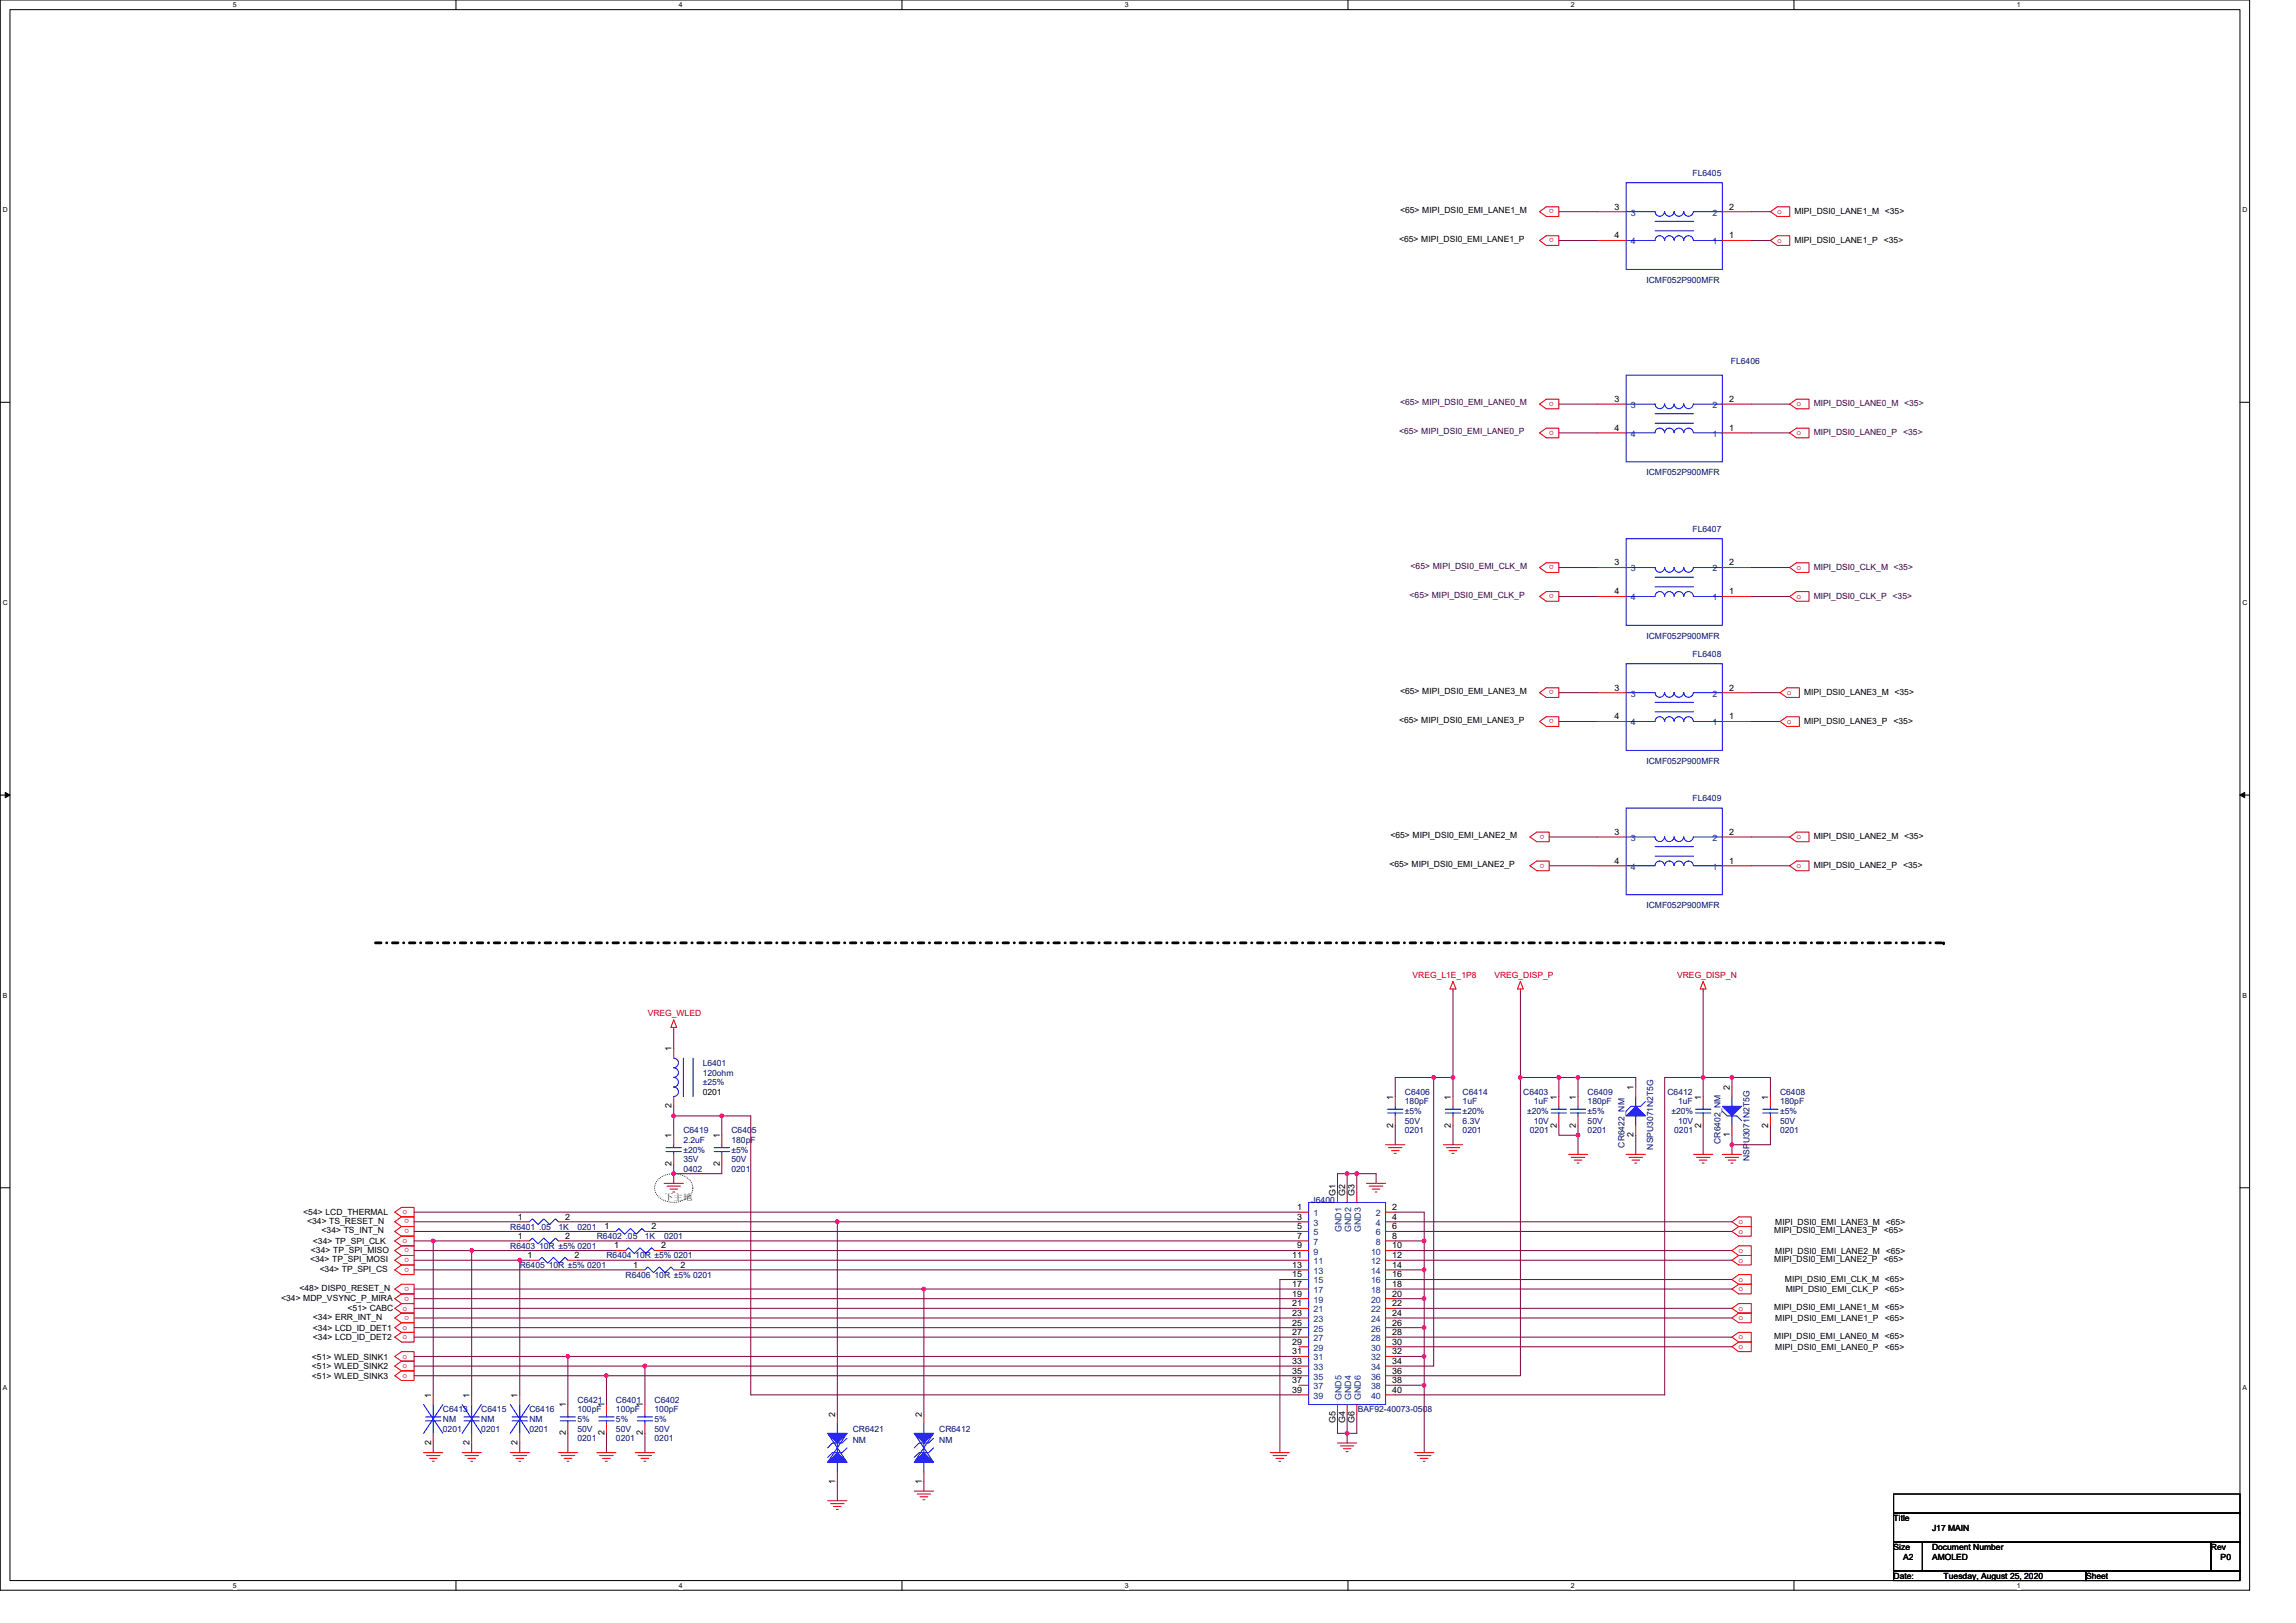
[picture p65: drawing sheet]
<svg xmlns="http://www.w3.org/2000/svg" width="297mm" height="210mm" viewBox="0 0 297 210" stroke-linecap="round" stroke-linejoin="round" font-family="sans-serif">
<defs><g id="words">
<g font-size="1.1" fill="#000080">
<text x="219" y="22.8">FL6405</text>
<text x="213" y="36.6">ICMF052P900MFR</text>
<text x="223.9" y="47.1">FL6406</text>
<text x="213" y="61.5">ICMF052P900MFR</text>
<text x="219" y="68.9">FL6407</text>
<text x="213" y="82.7">ICMF052P900MFR</text>
<text x="219" y="85">FL6408</text>
<text x="213" y="98.8">ICMF052P900MFR</text>
<text x="219" y="103.7">FL6409</text>
<text x="213" y="117.5">ICMF052P900MFR</text>
<text x="90.9" y="137.9">L6401</text>
<text x="90.9" y="139.2">120ohm</text>
<text x="90.9" y="140.4">±25%</text>
<text x="181.8" y="141.7">C6406</text>
<text x="181.8" y="142.9">180pF</text>
<text x="189.2" y="141.7">C6414</text>
<text x="189.2" y="142.9">1uF</text>
<text x="197.1" y="141.7">C6403</text>
<text x="198.4" y="142.9">1uF</text>
<text x="205.4" y="141.7">C6409</text>
<text x="205.4" y="142.9">180pF</text>
<text x="215.7" y="141.7">C6412</text>
<text x="217.1" y="142.9">1uF</text>
<text x="230.3" y="141.7">C6408</text>
<text x="230.3" y="142.9">180pF</text>
<text x="88.4" y="146.6">C6419</text>
<text x="88.4" y="147.9">2.2uF</text>
<text x="88.4" y="149.1">±20%</text>
<text x="94.6" y="146.6">C6405</text>
<text x="94.6" y="147.9">180pF</text>
<text x="94.6" y="149.1">±5%</text>
<text x="181.8" y="146.6">0201</text>
<text x="181.8" y="145.4">50V</text>
<text x="181.8" y="144.1">±5%</text>
<text x="189.2" y="146.6">0201</text>
<text x="189.2" y="145.4">6.3V</text>
<text x="189.2" y="144.1">±20%</text>
<text x="197.6" y="144.1">±20%</text>
<text x="197.9" y="146.6">0201</text>
<text x="198.4" y="145.4">10V</text>
<text x="205.4" y="146.6">0201</text>
<text x="205.4" y="145.4">50V</text>
<text x="205.4" y="144.1">±5%</text>
<text x="210.2" y="148.5" transform="rotate(-90 210.2 148.5)">CR6422_NM</text>
<text x="213.9" y="148.7" transform="rotate(-90 213.9 148.7)">NSPU3071N2T5G</text>
<text x="216.2" y="144.1">±20%</text>
<text x="216.6" y="146.6">0201</text>
<text x="217.1" y="145.4">10V</text>
<text x="222.6" y="148" transform="rotate(-90 222.6 148)">CR6402_NM</text>
<text x="230.3" y="146.6">0201</text>
<text x="230.3" y="145.4">50V</text>
<text x="230.3" y="144.1">±5%</text>
<text x="88.4" y="151.6">0402</text>
<text x="88.4" y="150.4">35V</text>
<text x="94.6" y="151.6">0201</text>
<text x="94.6" y="150.4">50V</text>
<text x="169.7" y="155.6">J6400</text>
<text x="226.3" y="150.2" transform="rotate(-90 226.3 150.2)">NSPU3071N2T5G</text>
<text x="66" y="161.6">R6403 10R ±5% 0201</text>
<text x="66" y="159.1">R6401 .05</text>
<text x="72.2" y="159.1">1K</text>
<text x="74.7" y="159.1">0201</text>
<text x="77.2" y="160.3">R6402 .05</text>
<text x="83.4" y="160.3">1K</text>
<text x="85.9" y="160.3">0201</text>
<text x="67.2" y="164.1">R6405 10R ±5% 0201</text>
<text x="78.5" y="162.8">R6404 10R ±5% 0201</text>
<text x="80.9" y="165.3">R6406 10R ±5% 0201</text>
<text x="57.3" y="182.7">C6413</text>
<text x="57.3" y="184">NM</text>
<text x="57.3" y="185.2">0201</text>
<text x="62.3" y="182.7">C6415</text>
<text x="62.3" y="184">NM</text>
<text x="62.3" y="185.2">0201</text>
<text x="68.5" y="182.7">C6416</text>
<text x="68.5" y="184">NM</text>
<text x="68.5" y="185.2">0201</text>
<text x="74.7" y="181.5">C6421</text>
<text x="74.7" y="182.7">100pF</text>
<text x="74.7" y="185.2">50V</text>
<text x="74.7" y="184">5%</text>
<text x="79.7" y="181.5">C6401</text>
<text x="79.7" y="182.7">100pF</text>
<text x="79.7" y="185.2">50V</text>
<text x="79.7" y="184">5%</text>
<text x="84.7" y="181.5">C6402</text>
<text x="84.7" y="182.7">100pF</text>
<text x="84.7" y="185.2">50V</text>
<text x="84.7" y="184">5%</text>
<text x="110.3" y="185.2">CR6421</text>
<text x="121.5" y="185.2">CR6412</text>
<text x="175.7" y="182.7">BAF92-40073-0508</text>
<text x="74.7" y="186.5">0201</text>
<text x="79.7" y="186.5">0201</text>
<text x="84.7" y="186.5">0201</text>
<text x="110.3" y="186.7">NM</text>
<text x="121.5" y="186.7">NM</text>
</g>
<g font-size="1.1">
<text x="181.1" y="27.5">&lt;65&gt; MIPI_DSI0_EMI_LANE1_M</text>
<text x="208.9" y="27.1">3</text>
<text x="223.7" y="27.1">2</text>
<text x="232.2" y="27.7">MIPI_DSI0_LANE1_M &lt;35&gt;</text>
<text x="181" y="31.3">&lt;65&gt; MIPI_DSI0_EMI_LANE1_P</text>
<text x="208.9" y="30.8">4</text>
<text x="223.7" y="30.8">1</text>
<text x="232.2" y="31.4">MIPI_DSI0_LANE1_P</text>
<text x="243.7" y="31.4">&lt;35&gt;</text>
<text x="208.9" y="52">3</text>
<text x="223.7" y="52">2</text>
<text x="208.9" y="55.7">4</text>
<text x="223.7" y="55.7">1</text>
<text x="208.9" y="73.2">3</text>
<text x="208.9" y="76.9">4</text>
<text x="223.7" y="76.9">1</text>
<text x="223.7" y="73.2">2</text>
<text x="181.1" y="89.8">&lt;65&gt; MIPI_DSI0_EMI_LANE3_M</text>
<text x="208.9" y="89.3">3</text>
<text x="223.7" y="89.3">2</text>
<text x="233.4" y="89.9">MIPI_DSI0_LANE3_M &lt;35&gt;</text>
<text x="181" y="93.5">&lt;65&gt; MIPI_DSI0_EMI_LANE3_P</text>
<text x="208.9" y="93.1">4</text>
<text x="223.7" y="93.1">1</text>
<text x="233.4" y="93.6">MIPI_DSI0_LANE3_P</text>
<text x="245" y="93.6">&lt;35&gt;</text>
<text x="179.8" y="112.2">&lt;65&gt; MIPI_DSI0_EMI_LANE2_P</text>
<text x="179.9" y="108.4">&lt;65&gt; MIPI_DSI0_EMI_LANE2_M</text>
<text x="208.9" y="108">3</text>
<text x="208.9" y="111.7">4</text>
<text x="223.7" y="111.7">1</text>
<text x="223.7" y="108">2</text>
<text x="234.7" y="108.6">MIPI_DSI0_LANE2_M &lt;35&gt;</text>
<text x="234.7" y="112.3">MIPI_DSI0_LANE2_P</text>
<text x="246.2" y="112.3">&lt;35&gt;</text>
<text x="86.9" y="136" transform="rotate(-90 86.9 136)">1</text>
<text x="86.9" y="143.4" transform="rotate(-90 86.9 143.4)">2</text>
<text x="90.9" y="141.7">0201</text>
<text x="180.2" y="142.3" transform="rotate(-90 180.2 142.3)">1</text>
<text x="187.7" y="142.3" transform="rotate(-90 187.7 142.3)">1</text>
<text x="201.4" y="142.3" transform="rotate(-90 201.4 142.3)">1</text>
<text x="203.9" y="142.3" transform="rotate(-90 203.9 142.3)">1</text>
<text x="211.3" y="141" transform="rotate(-90 211.3 141)">1</text>
<text x="220.1" y="142.3" transform="rotate(-90 220.1 142.3)">1</text>
<text x="223.8" y="141" transform="rotate(-90 223.8 141)">2</text>
<text x="228.8" y="142.3" transform="rotate(-90 228.8 142.3)">1</text>
<text x="86.9" y="147.2" transform="rotate(-90 86.9 147.2)">1</text>
<text x="93.1" y="147.2" transform="rotate(-90 93.1 147.2)">1</text>
<text x="180.2" y="145.9" transform="rotate(-90 180.2 145.9)">2</text>
<text x="187.7" y="145.9" transform="rotate(-90 187.7 145.9)">2</text>
<text x="201.4" y="145.9" transform="rotate(-90 201.4 145.9)">2</text>
<text x="203.9" y="145.9" transform="rotate(-90 203.9 145.9)">2</text>
<text x="211.3" y="147.1" transform="rotate(-90 211.3 147.1)">2</text>
<text x="220.1" y="145.9" transform="rotate(-90 220.1 145.9)">2</text>
<text x="223.8" y="147.1" transform="rotate(-90 223.8 147.1)">1</text>
<text x="228.8" y="145.9" transform="rotate(-90 228.8 145.9)">2</text>
<text x="86.9" y="150.9" transform="rotate(-90 86.9 150.9)">2</text>
<text x="93.1" y="150.9" transform="rotate(-90 93.1 150.9)">2</text>
<text x="172.8" y="154.7" transform="rotate(-90 172.8 154.7)">G1</text>
<text x="174" y="154.7" transform="rotate(-90 174 154.7)">G2</text>
<text x="175.3" y="154.7" transform="rotate(-90 175.3 154.7)">G3</text>
<text x="39.2" y="157.2">&lt;54&gt; LCD_THERMAL</text>
<text x="39.7" y="158.3">&lt;34&gt; TS_RESET_N</text>
<text x="40.5" y="161">&lt;34&gt; TP_SPI_CLK</text>
<text x="41.6" y="159.6">&lt;34&gt; TS_INT_N</text>
<text x="67" y="160.3">1</text>
<text x="67" y="157.8">1</text>
<text x="73.1" y="160.3">2</text>
<text x="73.1" y="157.8">2</text>
<text x="78.2" y="159">1</text>
<text x="79.4" y="161.5">1</text>
<text x="84.3" y="159">2</text>
<text x="85.6" y="161.5">2</text>
<text x="167.8" y="156.5">1</text>
<text x="167.8" y="157.8">3</text>
<text x="167.8" y="159">5</text>
<text x="167.8" y="160.3">7</text>
<text x="167.8" y="161.5">9</text>
<text x="180.1" y="161.5">10</text>
<text x="180.1" y="156.5">2</text>
<text x="180.1" y="157.8">4</text>
<text x="180.1" y="159">6</text>
<text x="180.1" y="160.3">8</text>
<text x="229.5" y="159.6">MIPI_DSI0_EMI_LANE3_P</text>
<text x="229.7" y="158.5">MIPI_DSI0_EMI_LANE3_M &lt;65&gt;</text>
<text x="243.7" y="159.6">&lt;65&gt;</text>
<text x="38.8" y="167">&lt;48&gt; DISP0_RESET_N</text>
<text x="40.1" y="163.3">&lt;34&gt; TP_SPI_MOSI</text>
<text x="40.2" y="162.1">&lt;34&gt; TP_SPI_MISO</text>
<text x="41.4" y="164.6">&lt;34&gt; TP_SPI_CS</text>
<text x="68.2" y="162.8">1</text>
<text x="74.3" y="162.8">2</text>
<text x="81.9" y="164">1</text>
<text x="88" y="164">2</text>
<text x="167.2" y="162.8">11</text>
<text x="167.2" y="164">13</text>
<text x="167.2" y="165.3">15</text>
<text x="167.2" y="166.5">17</text>
<text x="167.2" y="167.7">19</text>
<text x="180.1" y="162.8">12</text>
<text x="180.1" y="164">14</text>
<text x="180.1" y="165.3">16</text>
<text x="180.1" y="166.5">18</text>
<text x="180.1" y="167.7">20</text>
<text x="229.5" y="163.3">MIPI_DSI0_EMI_LANE2_P</text>
<text x="229.7" y="162.2">MIPI_DSI0_EMI_LANE2_M &lt;65&gt;</text>
<text x="230.9" y="165.9">MIPI_DSI0_EMI_CLK_M &lt;65&gt;</text>
<text x="231" y="167.2">MIPI_DSI0_EMI_CLK_P</text>
<text x="243.7" y="163.3">&lt;65&gt;</text>
<text x="243.9" y="167.2">&lt;65&gt;</text>
<text x="36.4" y="168.3">&lt;34&gt; MDP_VSYNC_P_MIRA</text>
<text x="40.5" y="170.8">&lt;34&gt; ERR_INT_N</text>
<text x="40.5" y="172.1">&lt;34&gt; LCD_ID_DET1</text>
<text x="40.5" y="173.4">&lt;34&gt; LCD_ID_DET2</text>
<text x="45" y="169.7">&lt;51&gt; CABC</text>
<text x="167.2" y="169">21</text>
<text x="167.2" y="170.2">23</text>
<text x="167.2" y="171.5">25</text>
<text x="167.2" y="172.7">27</text>
<text x="167.2" y="174">29</text>
<text x="180.1" y="169">22</text>
<text x="180.1" y="170.2">24</text>
<text x="180.1" y="171.5">26</text>
<text x="180.1" y="172.7">28</text>
<text x="180.1" y="174">30</text>
<text x="229.5" y="169.5">MIPI_DSI0_EMI_LANE1_M &lt;65&gt;</text>
<text x="229.5" y="173.3">MIPI_DSI0_EMI_LANE0_M &lt;65&gt;</text>
<text x="229.7" y="170.9">MIPI_DSI0_EMI_LANE1_P</text>
<text x="243.9" y="170.9">&lt;65&gt;</text>
<text x="40.4" y="175.9">&lt;51&gt; WLED_SINK1</text>
<text x="40.4" y="177.1">&lt;51&gt; WLED_SINK2</text>
<text x="40.4" y="178.4">&lt;51&gt; WLED_SINK3</text>
<text x="167.2" y="175.2">31</text>
<text x="167.2" y="176.5">33</text>
<text x="167.2" y="177.7">35</text>
<text x="167.2" y="178.9">37</text>
<text x="180.1" y="175.2">32</text>
<text x="180.1" y="176.5">34</text>
<text x="180.1" y="177.7">36</text>
<text x="180.1" y="178.9">38</text>
<text x="229.7" y="174.6">MIPI_DSI0_EMI_LANE0_P</text>
<text x="243.9" y="174.6">&lt;65&gt;</text>
<text x="55.8" y="180.8" transform="rotate(-90 55.8 180.8)">1</text>
<text x="60.7" y="180.8" transform="rotate(-90 60.7 180.8)">1</text>
<text x="67" y="180.8" transform="rotate(-90 67 180.8)">1</text>
<text x="73.2" y="185.7" transform="rotate(-90 73.2 185.7)">2</text>
<text x="73.2" y="182.1" transform="rotate(-90 73.2 182.1)">1</text>
<text x="78.2" y="185.7" transform="rotate(-90 78.2 185.7)">2</text>
<text x="78.2" y="182.1" transform="rotate(-90 78.2 182.1)">1</text>
<text x="83.2" y="185.7" transform="rotate(-90 83.2 185.7)">2</text>
<text x="83.2" y="182.1" transform="rotate(-90 83.2 182.1)">1</text>
<text x="108.1" y="183.3" transform="rotate(-90 108.1 183.3)">2</text>
<text x="119.2" y="183.3" transform="rotate(-90 119.2 183.3)">2</text>
<text x="167.2" y="180.2">39</text>
<text x="172.8" y="184.1" transform="rotate(-90 172.8 184.1)">G5</text>
<text x="174" y="184.1" transform="rotate(-90 174 184.1)">G4</text>
<text x="175.3" y="184.1" transform="rotate(-90 175.3 184.1)">G6</text>
<text x="180.1" y="180.2">40</text>
<text x="55.8" y="186.9" transform="rotate(-90 55.8 186.9)">2</text>
<text x="60.7" y="186.9" transform="rotate(-90 60.7 186.9)">2</text>
<text x="67" y="186.9" transform="rotate(-90 67 186.9)">2</text>
<text x="108.1" y="191.9" transform="rotate(-90 108.1 191.9)">1</text>
<text x="119.2" y="191.9" transform="rotate(-90 119.2 191.9)">1</text>
<text x="245" y="196.8">Title</text>
<text x="245" y="200.5">Size</text>
<text x="246.2" y="201.8">A2</text>
<text x="250" y="200.5">Document Number</text>
<text x="250" y="201.8">AMOLED</text>
<text x="250" y="198">J17 MAIN</text>
<text x="286" y="200.5">Rev</text>
<text x="287.3" y="201.8">P0</text>
<text x="245" y="204.3">Date:</text>
<text x="251.5" y="204.3">Tuesday, August 25, 2020</text>
<text x="269.9" y="204.3">Sheet</text>
</g>
<g font-size="1.1" fill="#f00">
<text x="201" y="27.1" transform="rotate(180 201 27.1)">o</text>
<text x="229.9" y="27.7">o</text>
<text x="201" y="30.8" transform="rotate(180 201 30.8)">o</text>
<text x="229.9" y="31.4">o</text>
<text x="201" y="52" transform="rotate(180 201 52)">o</text>
<text x="232.4" y="52.6">o</text>
<text x="201" y="55.7" transform="rotate(180 201 55.7)">o</text>
<text x="232.4" y="56.3">o</text>
<text x="201" y="73.2" transform="rotate(180 201 73.2)">o</text>
<text x="201" y="76.9" transform="rotate(180 201 76.9)">o</text>
<text x="232.4" y="73.7">o</text>
<text x="232.4" y="77.4">o</text>
<text x="201" y="89.3" transform="rotate(180 201 89.3)">o</text>
<text x="231.2" y="89.9">o</text>
<text x="201" y="93.1" transform="rotate(180 201 93.1)">o</text>
<text x="231.2" y="93.6">o</text>
<text x="199.8" y="108" transform="rotate(180 199.8 108)">o</text>
<text x="199.8" y="111.7" transform="rotate(180 199.8 111.7)">o</text>
<text x="232.4" y="108.6">o</text>
<text x="232.4" y="112.3">o</text>
<text x="83.8" y="131.4">VREG_WLED</text>
<text x="182.7" y="126.5">VREG_L1E_1P8</text>
<text x="193.3" y="126.5">VREG_DISP_P</text>
<text x="217" y="126.5">VREG_DISP_N</text>
<text x="52.1" y="157.1">o</text>
<text x="52.1" y="160.8">o</text>
<text x="52.9" y="157.8" transform="rotate(180 52.9 157.8)">o</text>
<text x="52.9" y="159" transform="rotate(180 52.9 159)">o</text>
<text x="52.9" y="161.5" transform="rotate(180 52.9 161.5)">o</text>
<text x="224.9" y="158.3">o</text>
<text x="224.9" y="159.6">o</text>
<text x="52.9" y="166.5" transform="rotate(180 52.9 166.5)">o</text>
<text x="52.9" y="167.7" transform="rotate(180 52.9 167.7)">o</text>
<text x="52.9" y="162.8" transform="rotate(180 52.9 162.8)">o</text>
<text x="52.9" y="164" transform="rotate(180 52.9 164)">o</text>
<text x="224.9" y="162.1">o</text>
<text x="224.9" y="163.3">o</text>
<text x="224.9" y="167.1">o</text>
<text x="224.9" y="165.8">o</text>
<text x="52.1" y="169.6">o</text>
<text x="52.1" y="172">o</text>
<text x="52.1" y="173.3">o</text>
<text x="52.9" y="170.2" transform="rotate(180 52.9 170.2)">o</text>
<text x="224.9" y="170.8">o</text>
<text x="224.9" y="169.6">o</text>
<text x="224.9" y="173.3">o</text>
<text x="52.1" y="175.8">o</text>
<text x="52.1" y="177">o</text>
<text x="52.1" y="178.3">o</text>
<text x="224.9" y="174.5">o</text>
</g>
<g font-size="1.1" fill="#004080">
<text x="211" y="27.9">3</text>
<text x="221.6" y="27.9">2</text>
<text x="211" y="31.6">4</text>
<text x="221.6" y="31.6">1</text>
<text x="211" y="52.8">3</text>
<text x="221.6" y="52.8">2</text>
<text x="211" y="56.5">4</text>
<text x="221.6" y="56.5">1</text>
<text x="211" y="73.9">3</text>
<text x="211" y="77.7">4</text>
<text x="221.6" y="77.7">1</text>
<text x="221.6" y="73.9">2</text>
<text x="211" y="90.1">3</text>
<text x="211" y="93.9">4</text>
<text x="221.6" y="93.9">1</text>
<text x="221.6" y="90.1">2</text>
<text x="211" y="108.8">3</text>
<text x="211" y="112.5">4</text>
<text x="221.6" y="112.5">1</text>
<text x="221.6" y="108.8">2</text>
<text x="169.9" y="157.3">1</text>
<text x="169.9" y="158.6">3</text>
<text x="169.9" y="159.8">5</text>
<text x="169.9" y="161.1">7</text>
<text x="173.6" y="159.4" transform="rotate(-90 173.6 159.4)">GND1</text>
<text x="174.8" y="159.4" transform="rotate(-90 174.8 159.4)">GND2</text>
<text x="176.1" y="159.4" transform="rotate(-90 176.1 159.4)">GND3</text>
<text x="178" y="157.3">2</text>
<text x="178" y="158.6">4</text>
<text x="178" y="159.8">6</text>
<text x="178" y="161.1">8</text>
<text x="169.9" y="162.3">9</text>
<text x="169.9" y="163.6">11</text>
<text x="169.9" y="164.8">13</text>
<text x="169.9" y="166.1">15</text>
<text x="169.9" y="167.3">17</text>
<text x="177.4" y="162.3">10</text>
<text x="177.4" y="163.6">12</text>
<text x="177.4" y="164.8">14</text>
<text x="177.4" y="166.1">16</text>
<text x="177.4" y="167.3">18</text>
<text x="169.9" y="168.5">19</text>
<text x="169.9" y="169.8">21</text>
<text x="169.9" y="171">23</text>
<text x="169.9" y="172.3">25</text>
<text x="169.9" y="173.5">27</text>
<text x="177.4" y="168.5">20</text>
<text x="177.4" y="169.8">22</text>
<text x="177.4" y="171">24</text>
<text x="177.4" y="172.3">26</text>
<text x="177.4" y="173.5">28</text>
<text x="169.9" y="174.8">29</text>
<text x="169.9" y="176">31</text>
<text x="169.9" y="177.2">33</text>
<text x="169.9" y="178.5">35</text>
<text x="169.9" y="179.7">37</text>
<text x="177.4" y="174.8">30</text>
<text x="177.4" y="176">32</text>
<text x="177.4" y="177.2">34</text>
<text x="177.4" y="178.5">36</text>
<text x="177.4" y="179.7">38</text>
<text x="169.9" y="181">39</text>
<text x="173.6" y="181.1" transform="rotate(-90 173.6 181.1)">GND5</text>
<text x="174.8" y="181.1" transform="rotate(-90 174.8 181.1)">GND4</text>
<text x="176.1" y="181.1" transform="rotate(-90 176.1 181.1)">GND6</text>
<text x="177.4" y="181">40</text>
</g>
<g font-size="1.1" fill="#400040">
<text x="181.1" y="52.4">&lt;65&gt; MIPI_DSI0_EMI_LANE0_M</text>
<text x="234.7" y="52.6">MIPI_DSI0_LANE0_M &lt;35&gt;</text>
<text x="181" y="56.2">&lt;65&gt; MIPI_DSI0_EMI_LANE0_P</text>
<text x="234.7" y="56.3">MIPI_DSI0_LANE0_P</text>
<text x="246.2" y="56.3">&lt;35&gt;</text>
<text x="182.4" y="77.3">&lt;65&gt; MIPI_DSI0_EMI_CLK_P</text>
<text x="182.5" y="73.6">&lt;65&gt; MIPI_DSI0_EMI_CLK_M</text>
<text x="234.7" y="73.7">MIPI_DSI0_CLK_M &lt;35&gt;</text>
<text x="234.7" y="77.4">MIPI_DSI0_CLK_P &lt;35&gt;</text>
</g>
<text font-size="1.1" fill="#008000" x="85.9" y="155.2">下主地</text>
<g font-size=".9">
<text x="30.1" y="1">5</text>
<text x="87.8" y="1">4</text>
<text x="145.5" y="1">3</text>
<text x="203.2" y="1">2</text>
<text x="260.9" y="1">1</text>
<text x=".4" y="27.5">D</text>
<text x="290.1" y="27.5">D</text>
<text x=".4" y="78.3">C</text>
<text x="290.1" y="78.3">C</text>
<text x=".4" y="129.1">B</text>
<text x="290.1" y="129.1">B</text>
<text x=".4" y="179.9">A</text>
<text x="290.1" y="179.9">A</text>
<text x="30.1" y="205.4">5</text>
<text x="87.8" y="205.4">4</text>
<text x="145.5" y="205.4">3</text>
<text x="203.2" y="205.4">2</text>
<text x="260.9" y="205.4">1</text>
</g>
</g></defs>
<path d="M0 0h291v205.7h-291zM1.3 1.2h288.5v203.3h-288.5z" fill="none" stroke="#000" stroke-width=".13"/>
<g fill="#fff">
<path d="M30.1 .1h.5v1h-.5z"/>
<path d="M30.1 204.6h.5v1h-.5z"/>
</g>
<path d="M59 0v1.2M59 204.5v1.2" fill="none" stroke="#000" stroke-width=".13"/>
<g fill="#fff">
<path d="M87.8 .1h.5v1h-.5z"/>
<path d="M87.8 204.6h.5v1h-.5z"/>
</g>
<path d="M116.7 0v1.2M116.7 204.5v1.2" fill="none" stroke="#000" stroke-width=".13"/>
<g fill="#fff">
<path d="M145.5 .1h.5v1h-.5z"/>
<path d="M145.5 204.6h.5v1h-.5z"/>
</g>
<path d="M174.4 0v1.2M174.4 204.5v1.2" fill="none" stroke="#000" stroke-width=".13"/>
<g fill="#fff">
<path d="M203.2 .1h.5v1h-.5z"/>
<path d="M203.2 204.6h.5v1h-.5z"/>
</g>
<path d="M232.1 0v1.2M232.1 204.5v1.2" fill="none" stroke="#000" stroke-width=".13"/>
<g fill="#fff">
<path d="M260.9 .1h.5v1h-.5z"/>
<path d="M260.9 204.6h.5v1h-.5z"/>
<path d="M.4 26.6h.6v1h-.6z"/>
<path d="M290.1 26.6h.6v1h-.6z"/>
<path d="M.4 77.4h.6v1h-.6z"/>
<path d="M290.1 77.4h.6v1h-.6z"/>
</g>
<path d="M0 52h1.3M289.8 52h1.2" fill="none" stroke="#000" stroke-width=".13"/>
<g fill="#fff">
<path d="M.4 128.3h.5v1h-.5z"/>
<path d="M290.1 128.3h.6v1h-.6z"/>
</g>
<path d="M0 102.9h1.3M289.8 102.9h1.2" fill="none" stroke="#000" stroke-width=".13"/>
<path d="M.7 102.5l.6 .4-.6 .3zM289.8 102.9l.6-.4v.7z" fill="#000" stroke="#000" stroke-width=".13"/>
<g fill="#fff">
<path d="M.4 179.1h.5v1h-.5z"/>
<path d="M290.1 179.1h.6v1h-.6z"/>
</g>
<path d="M0 153.7h1.3M289.8 153.7h1.2M245 199.5h3.7v3.7h-3.7zM245 193.3h44.8v2.5h-44.8zM245 195.8h44.8v3.7h-44.8zM248.7 199.5h37.3v3.7h-37.3zM286 199.5h3.8v3.7h-3.8zM245 203.2h24.9v1.3h-24.9zM269.9 203.2h19.9v1.3h-19.9z" fill="none" stroke="#000" stroke-width=".13"/>
<path d="M48.6 122h202.9M251.5 122h.1" fill="none" stroke="#000" stroke-width=".36" stroke-dasharray=".7 .7 0 .7"/>
<path d="M85 152.8a2.96 2.96 0 0 1 4.3 0 1.62 1.62 0 0 1-.9 2.5 2.8 2.8 0 0 1-3.6-1.1l-.1-.5 .1-.5z" fill="none" stroke="#008000" stroke-width=".13"/>
<g fill="none" stroke="#f00" stroke-width=".13">
<path d="M199.2 27.4l.8-.6h1.7v1.2h-1.7zM199.2 31.1l.8-.6h1.7v1.2h-1.7zM206.6 27.4h3.8M206.6 31.1h3.8M222.8 31.1h3.8M222.8 27.4h3.8M229 27.4l.9-.6h1.6v1.2h-1.6zM229 31.1l.9-.6h1.6v1.2h-1.6zM199.2 52.3l.8-.7h1.7v1.3h-1.7zM199.2 56l.8-.6h1.7v1.2h-1.7zM206.6 52.3h3.8M206.6 56h3.8"/>
<path d="M222.8 56h3.8M222.8 52.3h3.8M231.5 52.3l.9-.7h1.6v1.3h-1.6zM231.5 56l.9-.6h1.6v1.2h-1.6zM199.2 73.4l.8-.6h1.7v1.3h-1.7zM199.2 77.2l.8-.7h1.7v1.3h-1.7zM206.6 73.4h3.8M206.6 77.2h3.8M222.8 77.2h3.8M222.8 73.4h3.8M231.5 73.4l.9-.6h1.6v1.3h-1.6zM231.5 77.2l.9-.7h1.6v1.3h-1.6z"/>
<path d="M199.2 93.3l.8-.6h1.7v1.3h-1.7zM199.2 89.6l.8-.6h1.7v1.2h-1.7zM206.6 89.6h3.8M206.6 93.3h3.8M222.8 93.3h3.8M222.8 89.6h3.8M230.3 93.3l.9-.6h1.6v1.3h-1.6zM230.3 89.6l.9-.6h1.6v1.2h-1.6zM197.9 108.3l.9-.6h1.6v1.2h-1.6zM197.9 112l.9-.6h1.6v1.2h-1.6zM206.6 108.3h3.8M206.6 112h3.8"/>
<path d="M222.8 112h3.8M222.8 108.3h3.8M231.5 108.3l.9-.6h1.6v1.2h-1.6zM231.5 112l.9-.6h1.6v1.2h-1.6zM87.2 132.9v.3M87.2 135.7v1.2M87.2 131.9l.3 1h-.7zM188 128v.2M188 127l.4 1h-.8zM196.7 128v.2M196.7 127l.4 1h-.8zM220.3 127l.4 1h-.7z"/>
<path d="M220.3 128v.2M51.1 156.8l.8-.6h1.7v1.2h-1.7zM51.9 157.4l-.8 .7 .8 .6M51.9 158.7l-.8 .6 .8 .6M51.9 159.9l-.8 .6 .8 .7M51.9 157.4h1.7v1.3h-1.7M51.9 158.7h1.7v1.2h-1.7M51.9 159.9h1.7v1.3h-1.7M67.2 158.1h1.3M72.2 158.1h1.3M78.5 159.3h1.2M83.4 159.3h1.3"/>
<path d="M85.9 153.1h2.5M86.3 153.5h1.7M86.7 153.8h1M87 154.2h.3M87.2 146.9v1.2M87.2 149.4v1.2M87.2 141.9v1.2M93.4 146.9v1.2M93.4 149.4v1.2M168.1 156.8h1.2M168.1 158.1h1.2M168.1 159.3h1.2"/>
<path d="M173 154.3v1.3M174.3 154.3v1.3M175.5 154.3v1.3M176.8 153.1h2.5M177.1 153.5h1.8M177.5 153.8h1M177.9 154.2h.2M179.3 148.1h2.5M179.3 156.8h1.2M179.3 158.1h1.2M179.3 159.3h1.2M179.6 148.5h1.8"/>
<path d="M180 148.9h1M180.4 149.2h.2M180.5 141.9v1.2M180.5 144.4v1.2M186.7 148.1h2.5M187.1 148.5h1.7M187.5 148.9h1M187.9 149.2h.2M188 141.9v1.2M188 144.4v1.2M201.7 141.9v1.2M201.7 144.4v1.2"/>
<path d="M202.9 149.4h2.5M203.3 149.7h1.7M203.7 150.1h1M204 150.5h.3M204.1 141.9v1.2M204.1 144.4v1.2M210.4 149.4h2.5M210.8 149.7h1.7M211.1 150.1h1M211.5 150.5h.2M211.6 145.6v1.3M211.6 140.7v1.2"/>
<path d="M219.1 149.4h2.5M219.5 149.7h1.7M219.8 150.1h1M220.2 150.5h.3M220.3 141.9v1.2M220.3 144.4v1.2M222.8 149.4h2.5M223.2 149.7h1.7M223.6 150.1h1M223.9 150.5h.3M224.1 158.1l.8-.7h1.7v1.3h-1.7zM224.1 159.3l.8-.6h1.7v1.2h-1.7z"/>
<path d="M224.1 140.7v1.2M224.1 145.6v1.3M229 141.9v1.2M229 144.4v1.2M51.1 166.8l.8-.6h1.7v1.2h-1.7zM51.1 173l.8-.6h1.7v1.2h-1.7zM51.1 175.5l.8-.6h1.7v1.2h-1.7zM51.1 178l.8-.6h1.7v1.2h-1.7zM51.1 164.3l.8-.6h1.7v1.2h-1.7zM51.9 167.4l-.8 .6 .8 .7M51.9 168.7l-.8 .6 .8 .6M51.9 169.9l-.8 .6 .8 .6"/>
<path d="M51.9 171.1l-.8 .7 .8 .6M51.9 176.1l-.8 .6 .8 .7M51.9 161.2l-.8 .6 .8 .6M51.9 162.4l-.8 .6 .8 .7M51.9 167.4h1.7v1.3h-1.7M51.9 168.7h1.7v1.2h-1.7M51.9 169.9h1.7v1.2h-1.7M51.9 171.1h1.7v1.3h-1.7M51.9 176.1h1.7v1.3h-1.7M51.9 161.2h1.7v1.2h-1.7M51.9 162.4h1.7v1.3h-1.7M67.2 160.5h1.3"/>
<path d="M68.5 163h1.2M72.2 160.5h1.3M73.5 163h1.2M79.7 161.8h1.2M82.2 164.3h1.2M84.7 161.8h1.2M87.2 164.3h1.2M168.1 160.5h1.2M168.1 161.8h1.2M168.1 163h1.2M168.1 164.3h1.2M168.1 165.5h1.2"/>
<path d="M168.1 166.8h1.2M168.1 168h1.2M168.1 169.3h1.2M168.1 170.5h1.2M168.1 171.8h1.2M168.1 173h1.2M168.1 174.2h1.2M168.1 175.5h1.2M168.1 176.7h1.2M168.1 178h1.2M168.1 179.2h1.2M179.3 160.5h1.2"/>
<path d="M179.3 161.8h1.2M179.3 163h1.2M179.3 164.3h1.2M179.3 165.5h1.2M179.3 166.8h1.2M179.3 168h1.2M179.3 169.3h1.2M179.3 170.5h1.2M179.3 171.8h1.2M179.3 173h1.2M179.3 174.2h1.2M179.3 175.5h1.2"/>
<path d="M179.3 176.7h1.2M179.3 178h1.2M179.3 179.2h1.2M224.1 161.8l.8-.6h1.7v1.2h-1.7zM224.1 163l.8-.6h1.7v1.3h-1.7zM224.1 166.8l.8-.6h1.7v1.2h-1.7zM224.1 165.5l.8-.6h1.7v1.3h-1.7zM224.1 170.5l.8-.6h1.7v1.2h-1.7zM224.1 169.3l.8-.6h1.7v1.2h-1.7zM224.1 174.2l.8-.6h1.7v1.3h-1.7zM224.1 173l.8-.6h1.7v1.2h-1.7zM54.8 187.9h2.5"/>
<path d="M55.2 188.3h1.7M55.6 188.7h1M55.9 189.1h.3M56 180.5v1.2M56 185.4v1.3M59.8 187.9h2.5M60.2 188.3h1.7M60.5 188.7h1M60.9 189.1h.2M61 180.5v1.2M61 185.4v1.3M66 187.9h2.5"/>
<path d="M66.4 188.3h1.7M66.8 188.7h1M67.1 189.1h.3M67.2 180.5v1.2M67.2 185.4v1.3M72.2 187.9h2.5M72.6 188.3h1.8M73 188.7h1M73.4 189.1h.2M73.5 181.7v1.3M73.5 184.2v1.2M77.2 187.9h2.5"/>
<path d="M77.6 188.3h1.7M78 188.7h.9M78.3 189.1h.3M78.5 181.7v1.3M78.5 184.2v1.2M82.2 187.9h2.5M82.6 188.3h1.7M82.9 188.7h1M83.3 189.1h.3M83.4 181.7v1.3M83.4 184.2v1.2M107.1 194.2h2.5"/>
<path d="M107.5 194.5h1.7M107.8 194.9h1M108.2 195.3h.3M108.3 190.4v1.3M108.3 183v1.2M118.3 192.9h2.5M118.7 193.3h1.7M119 193.7h1M119.4 194h.3M119.5 190.4v1.3M119.5 183v1.2M164.3 187.9h2.5"/>
<path d="M164.7 188.3h1.8M165.1 188.7h1M165.5 189.1h.2M168.1 180.5h1.2M173 186.7h2.5M173 181.7v1.3M173.4 187.1h1.8M173.8 187.4h1M174.2 187.8h.2M174.3 181.7v1.3M175.5 181.7v1.3M179.3 180.5h1.2"/>
<path d="M183 187.9h2.5M183.4 188.3h1.7M183.7 188.7h1M184.1 189.1h.3"/>
</g>
<g fill="none" stroke="#00f" stroke-width=".13">
<path d="M210.4 23.6h12.4v11.3h-12.4zM210.4 27.4h3.7M210.4 31.1h3.7M214.1 31.1a.61 .61 0 0 1 .6-.6 .61 .61 0 0 1 .6 .6M214.1 28.6h5M214.1 29.9h5M215.3 27.4a.61 .61 0 0 1-.6 .6 .61 .61 0 0 1-.6-.6M215.4 31.1a.6 .6 0 0 1 .6-.6 .6 .6 0 0 1 .6 .6M216.6 27.4a.6 .6 0 0 1-.6 .6 .6 .6 0 0 1-.6-.6M216.6 31.1a.61 .61 0 0 1 .6-.6 .61 .61 0 0 1 .6 .6 .63 .63 0 0 1 .6-.6 .63 .63 0 0 1 .7 .6M219.1 27.4a.62 .62 0 0 1-.7 .6 .62 .62 0 0 1-.6-.6 .61 .61 0 0 1-.6 .6 .61 .61 0 0 1-.6-.6M219.1 27.4h3.7"/>
<path d="M219.1 31.1h3.7M210.4 48.5h12.4v11.3h-12.4zM210.4 56h3.7M214.1 53.5h5M214.1 54.8h5M215.3 52.3a.61 .61 0 0 1-.6 .6 .61 .61 0 0 1-.6-.6h-3.7M215.3 56a.61 .61 0 0 0-.6-.6 .61 .61 0 0 0-.6 .6M215.4 52.3a.6 .6 0 0 0 .6 .6 .6 .6 0 0 0 .6-.6M216.6 56a.6 .6 0 0 0-.6-.6 .6 .6 0 0 0-.6 .6M216.6 56a.61 .61 0 0 1 .6-.6 .61 .61 0 0 1 .6 .6 .63 .63 0 0 1 .6-.6 .63 .63 0 0 1 .7 .6M216.6 52.3a.61 .61 0 0 0 .6 .6 .61 .61 0 0 0 .6-.6 .62 .62 0 0 0 .6 .6 .62 .62 0 0 0 .7-.6M219.1 52.3h3.7"/>
<path d="M219.1 56h3.7M210.4 69.7h12.4v11.2h-12.4zM210.4 77.2h3.7M214.1 74.7h5M214.1 75.9h5M215.3 73.4a.61 .61 0 0 1-.6 .6 .61 .61 0 0 1-.6-.6h-3.7M215.3 77.2a.61 .61 0 0 0-.6-.7 .61 .61 0 0 0-.6 .7M215.4 73.4a.6 .6 0 0 0 .6 .6 .6 .6 0 0 0 .6-.6M216.6 77.2a.6 .6 0 0 0-.6-.7 .6 .6 0 0 0-.6 .7M216.6 77.2a.61 .61 0 0 1 .6-.7 .61 .61 0 0 1 .6 .7 .62 .62 0 0 1 .6-.7 .62 .62 0 0 1 .7 .7M216.6 73.4a.61 .61 0 0 0 .6 .6 .61 .61 0 0 0 .6-.6 .62 .62 0 0 0 .6 .6 .62 .62 0 0 0 .7-.6M219.1 73.4h3.7"/>
<path d="M219.1 77.2h3.7M210.4 85.9h12.4v11.2h-12.4zM210.4 89.6h3.7M210.4 93.3h3.7M214.1 93.3a.61 .61 0 0 1 .6-.6 .61 .61 0 0 1 .6 .6M214.1 89.6a.61 .61 0 0 0 .6 .6 .61 .61 0 0 0 .6-.6M214.1 90.9h5M214.1 92.1h5M215.4 93.3a.6 .6 0 0 1 .6-.6 .6 .6 0 0 1 .6 .6M215.4 89.6a.6 .6 0 0 0 .6 .6 .6 .6 0 0 0 .6-.6M216.6 93.3a.61 .61 0 0 1 .6-.6 .61 .61 0 0 1 .6 .6 .63 .63 0 0 1 .6-.6 .63 .63 0 0 1 .7 .6M216.6 89.6a.61 .61 0 0 0 .6 .6 .61 .61 0 0 0 .6-.6 .62 .62 0 0 0 .6 .6 .62 .62 0 0 0 .7-.6"/>
<path d="M219.1 89.6h3.7M219.1 93.3h3.7M210.4 104.5h12.4v11.3h-12.4zM210.4 108.3h3.7M214.1 108.3a.61 .61 0 0 0 .6 .6 .61 .61 0 0 0 .6-.6M214.1 109.5h5M214.1 110.8h5M215.3 112a.61 .61 0 0 0-.6-.6 .61 .61 0 0 0-.6 .6h-3.7M215.4 108.3a.6 .6 0 0 0 .6 .6 .6 .6 0 0 0 .6-.6M216.6 112a.6 .6 0 0 0-.6-.6 .6 .6 0 0 0-.6 .6M216.6 112a.61 .61 0 0 1 .6-.6 .61 .61 0 0 1 .6 .6 .63 .63 0 0 1 .6-.6 .63 .63 0 0 1 .7 .6M216.6 108.3a.61 .61 0 0 0 .6 .6 .61 .61 0 0 0 .6-.6 .62 .62 0 0 0 .6 .6 .62 .62 0 0 0 .7-.6"/>
<path d="M219.1 108.3h3.7M219.1 112h3.7M87.1 136.9a.61 .61 0 0 1 .7 .6 .61 .61 0 0 1-.7 .6M87.1 138.2a.61 .61 0 0 1 .7 .6 .61 .61 0 0 1-.7 .6M87.1 139.4a.61 .61 0 0 1 .7 .6 .61 .61 0 0 1-.7 .6M88.4 136.9v5M89.7 136.9v5M68.5 158.1l.4-.4 .7 .7 .8-.7 .7 .7 .8-.7 .3 .4M79.7 159.3l.4-.4 .7 .8 .8-.8 .7 .8 .8-.8 .3 .4M86.2 148.5h2M86.2 149h2M87.1 140.7a.6 .6 0 0 1 .7 .6 .6 .6 0 0 1-.7 .6"/>
<path d="M87.2 148.1v.4M87.2 149v.4M92.4 148.5h2M92.4 149h2M93.4 148.1v.4M93.4 149v.4M169.3 155.6h10v26.1h-10zM179.5 143.5h2M179.5 144h2M180.5 143.1v.4M180.5 144v.4M187 143.5h2"/>
<path d="M187 144h2M188 143.1v.4M188 144v.4M200.7 143.5h2M200.7 144h2M201.7 143.1v.4M201.7 144v.4M203.2 143.5h1.9M203.2 144h1.9M204.1 143.1v.4M204.1 144v.4M211.6 144.4v1.2"/>
<path d="M211.6 141.9v1.2M212.9 142.5l-.6 .6h-1.3l-.6 .7M219.3 143.5h2M219.3 144h2M220.3 143.1v.4M220.3 144v.4M222.8 143.8l.7 .6h1.2l.6 .6M224.1 141.9v1.2M224.1 144.4v1.2M228 143.5h2M228 144h2M229 143.1v.4"/>
<path d="M229 144v.4M68.5 160.5l.4-.3 .7 .7 .8-.7 .7 .7 .8-.7 .3 .3M69.7 163l.4-.3 .8 .7 .7-.7 .7 .7 .8-.7 .4 .3M80.9 161.8l.4-.4 .8 .8 .7-.8 .8 .8 .7-.8 .4 .4M83.4 164.3l.4-.4 .8 .8 .7-.8 .7 .8 .8-.8 .4 .4M54.8 181.7l2.5 3.7M55.1 183.3h1.9M55.1 183.8h1.9M56 181.7v1.6M56 183.8v1.6M57.3 181.7l-2.5 3.7M59.8 181.7l2.5 3.7"/>
<path d="M60 183.3h2M60 183.8h2M61 181.7v1.6M61 183.8v1.6M62.3 181.7l-2.5 3.7M66 181.7l2.5 3.7M66.2 183.3h2M66.2 183.8h2M67.2 181.7v1.6M67.2 183.8v1.6M68.5 181.7l-2.5 3.7M72.5 183.3h2"/>
<path d="M72.5 183.8h2M73.5 183v.3M73.5 183.8v.4M77.5 183.3h2M77.5 183.8h2M78.5 183v.3M78.5 183.8v.4M82.4 183.3h2M82.4 183.8h2M83.4 183v.3M83.4 183.8v.4M107.1 185.4l2.5 3.8"/>
<path d="M108.3 189.2v1.2M108.3 186.7v1.2M108.3 184.2v1.2M109.6 186.1l-.7 .6h-1.2l-.6 .6M109.6 187.3l-.7 .6h-1.2l-.6 .7M109.6 185.4l-2.5 3.8M118.3 185.4l2.5 3.8M119.5 189.2v1.2M119.5 186.7v1.2M119.5 184.2v1.2M120.8 187.3l-.7 .6h-1.2l-.6 .7M120.8 185.4l-2.5 3.8"/>
<path d="M120.8 186.1l-.7 .6h-1.2l-.6 .6"/>
</g>
<g fill="#00f" stroke="#00f" stroke-width=".13">
<path d="M222.8 143.1h2.5l-1.2 1.3z" fill-rule="evenodd"/>
<path d="M108.3 187.9l1.3 1.3h-2.5z" fill-rule="evenodd"/>
<path d="M107.1 185.4h2.5l-1.3 1.3z" fill-rule="evenodd"/>
<path d="M119.5 187.9l1.3 1.3h-2.5z" fill-rule="evenodd"/>
<path d="M118.3 185.4h2.5l-1.3 1.3z" fill-rule="evenodd"/>
<path d="M211.6 143.1l1.3 1.3h-2.5z" fill-rule="evenodd"/>
</g>
<g fill="none" stroke="#800040" stroke-width=".13">
<path d="M201.7 31.1h4.9M201.7 27.4h4.9M226.6 31.1h2.4M226.6 27.4h2.4M201.7 52.3h4.9M201.7 56h4.9M226.6 52.3h4.9M226.6 56h4.9M201.7 73.4h4.9M201.7 77.2h4.9M226.6 73.4h4.9M226.6 77.2h4.9"/>
<path d="M201.7 93.3h4.9M201.7 89.6h4.9M226.6 93.3h3.7M226.6 89.6h3.7M200.4 108.3h6.2M200.4 112h6.2M226.6 108.3h4.9M226.6 112h4.9M87.2 133.2v2.5M185.5 139.4h-5v2.5M185.5 139.4v37.3h-5M185.5 139.4h2.5"/>
<path d="M188 139.4v2.5M188 128.2v11.2M196.7 128.2v11.2M196.7 139.4v38.6h-16.2M196.7 139.4h5M201.7 139.4h2.4M201.7 139.4v2.5M204.1 139.4h7.5v1.3M204.1 139.4v2.5M220.3 139.4h3.8M220.3 139.4h-4.9v41.1h-34.9M220.3 139.4v2.5"/>
<path d="M220.3 128.2v11.2M224.1 139.4h4.9v2.5M224.1 139.4v1.3M53.6 156.8h114.5M53.6 158.1h13.6M53.6 159.3h24.9M73.5 158.1h34.8M84.7 159.3h83.4M87.2 144.4v2.5M87.2 150.6v1.2M87.2 151.8v1.3M87.2 144.4h6.2"/>
<path d="M87.2 143.1v1.3M93.4 144.4h3.7v36.1h71M93.4 144.4v2.5M93.4 150.6v1.2h-6.2M108.3 158.1h59.8M108.3 158.1v24.9M174.3 151.8h-1.3v2.5M174.3 151.8v2.5M174.3 151.8h1.2M175.5 151.8h2.5v1.3M175.5 151.8v2.5M180.5 145.6v2.5"/>
<path d="M180.5 158.1h43.6M180.5 159.3h43.6M180.5 156.8h3.8v3.7M188 145.6v2.5M201.7 145.6v1.3h2.4v2.5M204.1 145.6v1.3M211.6 146.9v2.5M220.3 145.6v3.8M224.1 146.9v1.2M224.1 148.1v1.3M229 145.6v2.5h-4.9M53.6 168h114.5"/>
<path d="M53.6 169.3h114.5M53.6 170.5h114.5M53.6 171.8h114.5M53.6 173h114.5M53.6 164.3h28.6M53.6 176.7h29.8M53.6 178h24.9M53.6 160.5h2.4M53.6 161.8h7.4M53.6 163h13.6M53.6 166.8h65.9M53.6 175.5h19.9"/>
<path d="M56 160.5h11.2M56 160.5v20M61 161.8v18.7M61 161.8h18.7M67.2 163v17.5M67.2 163h1.3M73.5 175.5h94.6M73.5 160.5h94.6M73.5 175.5v6.2M74.7 163h93.4M78.5 178v3.7M78.5 178h89.6"/>
<path d="M83.4 176.7h84.7M83.4 176.7v5M85.9 161.8h82.2M88.4 164.3h79.7M119.5 166.8h48.6M119.5 166.8v16.2M168.1 165.5h-2.5v22.4M180.5 179.2h3.8M180.5 161.8h43.6M180.5 163h43.6M180.5 165.5h43.6M180.5 166.8h43.6"/>
<path d="M180.5 169.3h43.6M180.5 170.5h43.6M180.5 173h43.6M180.5 174.2h43.6M180.5 160.5h3.8M180.5 164.3h3.8M180.5 168h3.8M180.5 171.8h3.8M180.5 175.5h3.8M184.3 179.2v8.7M184.3 160.5v3.8M184.3 164.3v3.7"/>
<path d="M184.3 168v3.8M184.3 171.8v3.7M184.3 175.5v3.7M56 186.7v1.2M61 186.7v1.2M67.2 186.7v1.2M73.5 185.4v2.5M78.5 185.4v2.5M83.4 185.4v2.5M108.3 191.7v2.5M119.5 191.7v1.2M173 183v2.4h1.3"/>
<path d="M174.3 183v2.4M174.3 185.4v1.3M175.5 183v2.4h-1.2"/>
</g>
<g fill="#f0f" stroke="#f0f" stroke-width=".13">
<circle cx="185.5" cy="139.4" r=".24"/>
<circle cx="196.7" cy="139.4" r=".24"/>
<circle cx="201.7" cy="139.4" r=".24"/>
<circle cx="204.1" cy="139.4" r=".24"/>
<circle cx="220.3" cy="139.4" r=".24"/>
<circle cx="224.1" cy="139.4" r=".24"/>
<circle cx="224.1" cy="148.1" r=".24"/>
<circle cx="174.3" cy="151.8" r=".24"/>
<circle cx="175.5" cy="151.8" r=".24"/>
<circle cx="87.2" cy="151.8" r=".24"/>
<circle cx="56" cy="160.6" r=".24"/>
<circle cx="184.2" cy="160.6" r=".23"/>
<circle cx="184.2" cy="164.3" r=".24"/>
<circle cx="119.5" cy="166.8" r=".24"/>
<circle cx="184.2" cy="168" r=".24"/>
<circle cx="184.2" cy="171.7" r=".23"/>
<circle cx="73.5" cy="175.5" r=".24"/>
<circle cx="184.2" cy="175.5" r=".24"/>
<circle cx="83.4" cy="176.7" r=".24"/>
<circle cx="78.4" cy="178" r=".23"/>
<circle cx="184.2" cy="179.2" r=".23"/>
<circle cx="108.3" cy="158.1" r=".24"/>
<circle cx="204.1" cy="146.9" r=".23"/>
<circle cx="188" cy="139.4" r=".24"/>
<circle cx="174.3" cy="185.4" r=".24"/>
<circle cx="87.2" cy="144.4" r=".24"/>
<circle cx="93.4" cy="144.4" r=".24"/>
<circle cx="61" cy="161.8" r=".24"/>
<circle cx="67.2" cy="163" r=".24"/>
</g>
<use href="#words"/>
</svg>
